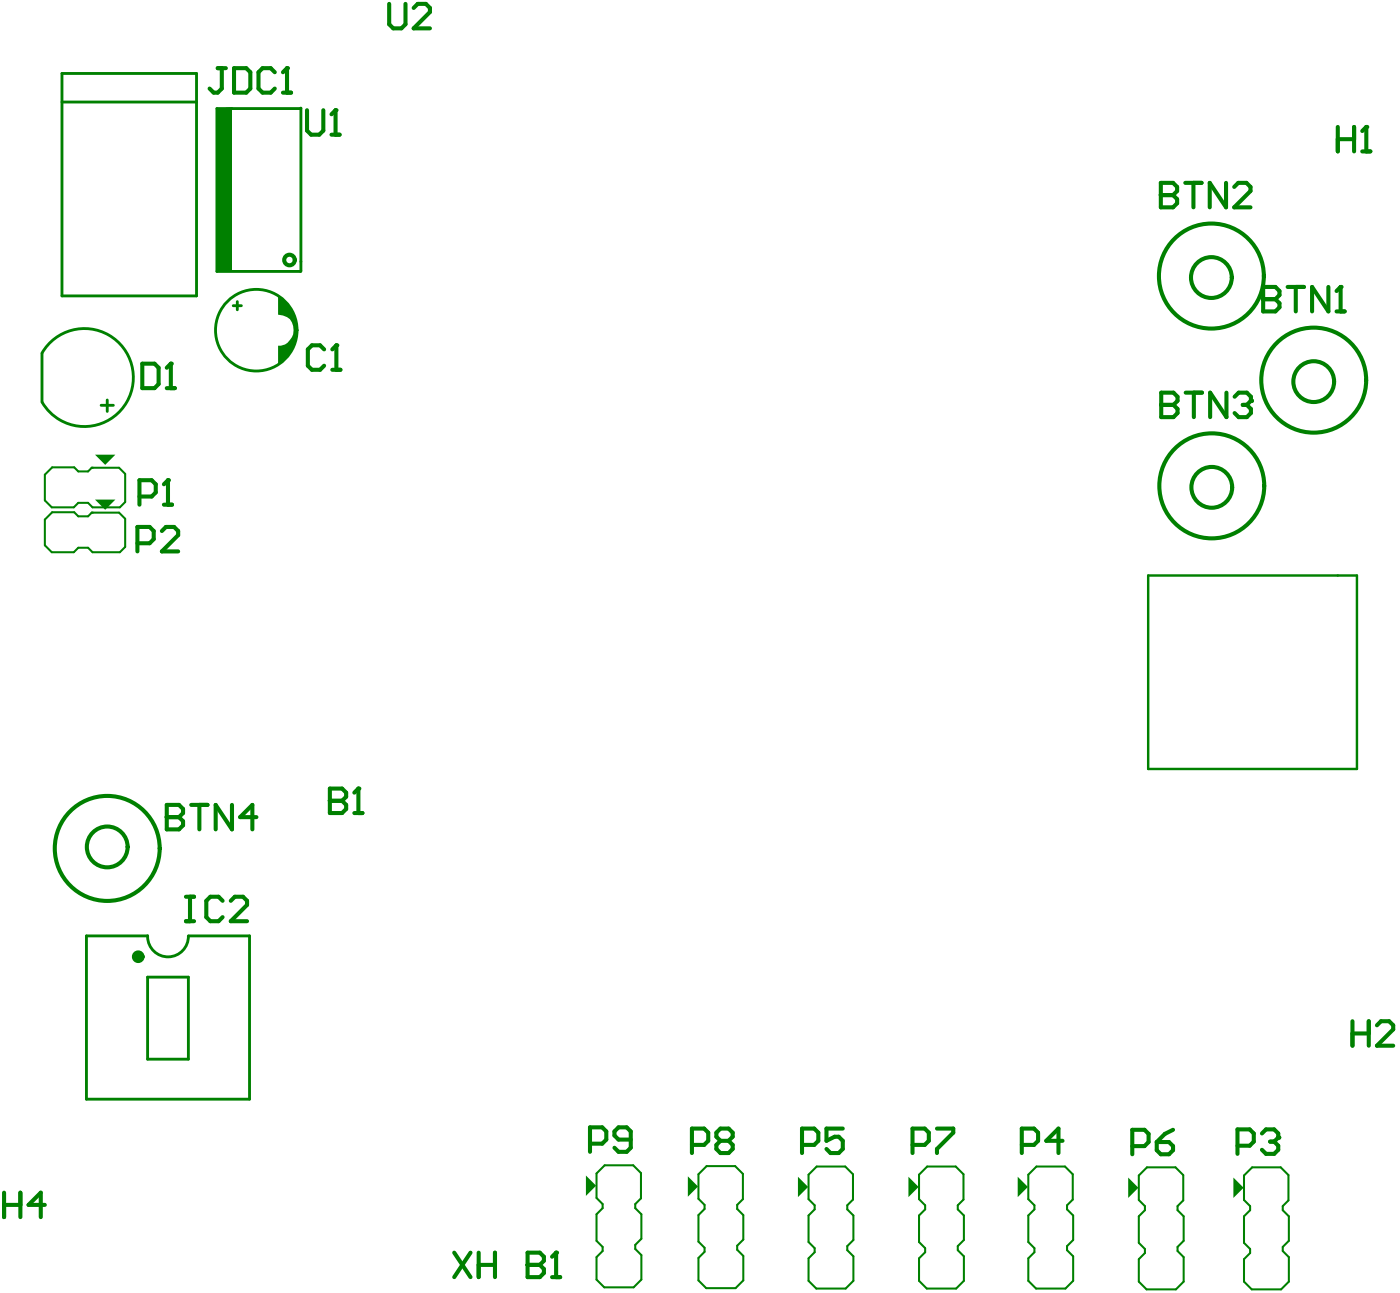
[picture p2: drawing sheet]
<svg xmlns="http://www.w3.org/2000/svg" width="290mm" height="268mm" viewBox="0 0 290 268" stroke-linecap="round" stroke-linejoin="round" font-family="sans-serif">
<g fill="#008000">
<path d="M19.7 103.5h4.2l-2.1 2.1z"/>
<path d="M19.7 94.2h4.2l-2.1 2.1z"/>
<path d="M121.4 243.4l2.1 2.1-2.1 2.2z"/>
<path d="M142.5 243.6l2.1 2.1-2.1 2.1z"/>
<path d="M188.2 243.7l2.1 2.1-2.1 2.1z"/>
<path d="M210.8 243.7l2.1 2.1-2.1 2.1z"/>
<path d="M255.5 243.8l2.1 2.2-2.1 2.1z"/>
<path d="M165.3 243.7l2.1 2.1-2.1 2.1z"/>
<path d="M233.7 243.8l2.1 2.2-2.1 2.1z"/>
<path d="M57.6 61.3l.8 .4a8.8 8.8 0 0 1 .9 12.5l-1.7 1.4v-4a3.3 3.3 0 0 0 3.1-2.3 3.3 3.3 0 0 0-1.2-3.6l-.9-.4-1-.1z"/>
</g>
<path d="M10.8 96.8h4.6l.8 .8h2l.8-.7h5.7l1.2 1.2v5.9l-1.1 1.1h-5.6l-1-1h-2l-.9 1h-4.6l-1.4-1.5v-5.3zM10.8 106.1h4.6l.8 .8h2l.8-.7h5.7l1.2 1.2v5.9l-1.1 1.1h-5.6l-1-1h-2l-.9 1h-4.6l-1.4-1.5v-5.3zM125.2 241.3h6l1.6 1.6v5.3l-1.2 1.1v.9l1.2 1.3v5l-1.2 1.3v.8l1.2 1.3v5.1l-1.6 1.6h-6l-1.6-1.6v-4.7l1.2-1.2v-.9l-1.2-1.2v-5.5l1.2-1.3v-.9l-1.2-1.2v-5.1zM146.4 241.5h5.9l1.6 1.6v5.2l-1.2 1.2v.9l1.3 1.2v5.1l-1.3 1.3v.8l1.3 1.3v5l-1.6 1.7h-6.1l-1.6-1.7v-4.6l1.2-1.3v-.8l-1.2-1.3v-5.5l1.2-1.2v-.9l-1.2-1.3v-5zM169.2 241.6h5.9l1.6 1.6v5.2l-1.2 1.2v.8l1.3 1.3v5.1l-1.3 1.2v.9l1.3 1.3v5l-1.6 1.6h-6.1l-1.6-1.6v-4.6l1.2-1.3v-.8l-1.2-1.3v-5.5l1.2-1.3v-.8l-1.2-1.3v-5zM192.1 241.6h5.9l1.6 1.6v5.2l-1.2 1.2v.8l1.3 1.3v5.1l-1.3 1.2v.9l1.3 1.3v5l-1.7 1.6h-6l-1.6-1.6v-4.6l1.2-1.3v-.8l-1.2-1.3v-5.5l1.2-1.3v-.8l-1.2-1.3v-5zM214.7 241.6h5.9l1.6 1.6v5.2l-1.2 1.2v.8l1.3 1.3v5.1l-1.3 1.2v.9l1.3 1.3v5l-1.6 1.6h-6.1l-1.6-1.6v-4.6l1.3-1.3v-.8l-1.3-1.3v-5.5l1.3-1.3v-.8l-1.3-1.3v-5zM237.6 241.7h5.9l1.6 1.6v5.3l-1.2 1.2v.8l1.3 1.3v5.1l-1.3 1.2v.9l1.3 1.2v5.1l-1.6 1.6h-6.1l-1.6-1.6v-4.6l1.2-1.3v-.9l-1.2-1.2v-5.5l1.2-1.3v-.8l-1.2-1.3v-5.1zM259.4 241.7h5.9l1.6 1.6v5.3l-1.2 1.2v.8l1.3 1.3v5.1l-1.3 1.2v.9l1.3 1.2v5.1l-1.6 1.6h-6.1l-1.6-1.6v-4.6l1.2-1.3v-.9l-1.2-1.2v-5.5l1.2-1.3v-.8l-1.2-1.3v-5.1z" fill="none" stroke="#008000" stroke-width=".42"/>
<path d="M12.8 15.2h27.9v46.1h-27.9zM12.8 21.1h27.9M44.9 22.5l17.4-.1-.1 33.8h-17.3zM48.1 22.5l-1.2 .1M8.7 73.2v10.1M48.3 63.3h1.7M49.2 62.5v1.7M20.9 83.9h2.6M22.2 82.8v2.4M30.6 193.8h-12.7v33.8h33.8v-33.8h-12.6M30.6 202.3h8.4v17h-8.4z" fill="none" stroke="#008000" stroke-width=".59"/>
<path d="M237.8 119.2h43.3v40h-43.3z" fill="none" stroke="#008000" stroke-width=".51"/>
<path d="M44.9 22.4h3.1v33.7h-3.1z" fill-rule="evenodd" fill="#008000"/>
<path d="M34.5 166.7v5.1h2.6l.8-.9v-.8l-.8-.9h-2.6M38.5 185.7h1.7M38.5 190.8h1.7M39.4 185.7v5.1M46.1 186.5l-.8-.8h-1.7l-.9 .8v3.4l.9 .9h1.7l.8-.9M47.8 186.5l.8-.8h1.7l.9 .8v.9l-3.4 3.4h3.4" fill="none" stroke="#008000" stroke-width=".84"/>
<circle cx="34.5" cy="169.2" r=".42" fill="#008000"/>
<path d="M34.5 166.7h2.6l.8 .8v.9l-.8 .8h-2.6M39.6 166.7h3.4M41.3 166.7v5.1M48.1 166.7v5.1l-3.4-5.1v5.1M53.1 169.2h-3.4l2.6-2.5v5.1M68.3 163.3v5.1h2.6l.8-.9v-.8l-.8-.9h-2.6" fill="none" stroke="#008000" stroke-width=".84"/>
<circle cx="68.3" cy="165.8" r=".42" fill="#008000"/>
<path d="M68.3 163.3h2.6l.8 .8v.9l-.8 .8h-2.6M73.4 168.4h1.7M74.2 163.3v5.1" fill="none" stroke="#008000" stroke-width=".84"/>
<circle cx="74.2" cy="163.3" r=".42" fill="#008000"/>
<path d="M277.1 26.3v5.1M277.1 28.8h3.4M280.5 26.3v5.1M282.2 31.4h1.7M283 26.3v5.1M74.2 163.3l-.8 .8" fill="none" stroke="#008000" stroke-width=".84"/>
<circle cx="283" cy="26.3" r=".42" fill="#008000"/>
<path d="M283 26.3l-.8 .8M34.8 99.4v5.1M28.9 102.8h2.5l.9-.8v-1.7l-.9-.9h-2.5v5.1M33.9 104.5h1.7" fill="none" stroke="#008000" stroke-width=".84"/>
<circle cx="34.8" cy="99.4" r=".42" fill="#008000"/>
<path d="M29.5 75.3h2.5l.9 .9v3.3l-.9 .9h-2.5zM35.4 75.3v5.1M34.5 80.4h1.7M34.8 99.4l-.9 .9" fill="none" stroke="#008000" stroke-width=".84"/>
<circle cx="35.4" cy="75.3" r=".42" fill="#008000"/>
<path d="M35.4 75.3l-.9 .9M67.1 72.4l-.8-.9h-1.7l-.8 .9v3.3l.8 .9h1.7l.8-.9M68.8 76.6h1.7M69.7 71.5v5.1" fill="none" stroke="#008000" stroke-width=".84"/>
<circle cx="69.7" cy="71.5" r=".42" fill="#008000"/>
<path d="M63.6 22.8v4.2l.8 .9h1.7l.9-.9v-4.2M68.7 27.9h1.6M69.5 22.8v5.1M69.7 71.5l-.9 .9" fill="none" stroke="#008000" stroke-width=".84"/>
<circle cx="69.5" cy="22.8" r=".42" fill="#008000"/>
<g fill="none" stroke="#008000" stroke-width=".84">
<path d="M69.5 22.8l-.8 .9M122.2 236.8h2.5l.9-.8v-1.7l-.9-.8h-2.5v5M130.6 236h-2.5l-.8-.9v-.8l.8-.8h1.7l.8 .8v3.4l-.8 .8h-1.7l-.8-.8M143.3 237.1h2.6l.8-.9v-1.6l-.8-.9h-2.6v5.1M149.2 236.2l-.8-.8v-.8l.8-.9h1.7l.9 .9v.8l-.9 .8M149.2 236.2l-.8 .9v.8l.8 .9h1.7l.9-.9v-.8l-.9-.9M149.2 236.2h1.7M166.1 237.1h2.6l.8-.9v-1.6l-.8-.9h-2.6v5.1M174.6 233.7h-3.4v2.5l1.7-.8h.8l.9 .8v1.7l-.9 .9h-1.7l-.8-.9M234.5 237.3h2.6l.8-.8v-1.7l-.8-.8h-2.6v5M239.6 236.5h2.5l.9 .8v.9l-.9 .8h-1.7l-.8-.8zM243 234l-1.7 .8-1.7 1.7"/>
<path d="M256.3 237.3h2.6l.8-.9v-1.7l-.8-.8h-2.6v5M261.4 234.7l.8-.8h1.7l.9 .8v.9"/>
</g>
<circle cx="264.8" cy="235.6" r=".42" fill="#008000"/>
<g fill="none" stroke="#008000" stroke-width=".84">
<path d="M280.1 211.5v5M280.1 214h3.4M283.5 211.5v5M285.2 212.3l.8-.8h1.7l.9 .8v.9l-3.4 3.3h3.4M263.1 236.4h.8M263.9 236.4l.9 .9v.8l-.9 .8h-1.7l-.8-.8M264.8 235.6l-.9 .8M.8 247v5M.8 249.5h3.4M4.2 247v5M9.3 249.5h-3.4l2.5-2.5v5M94.1 259.4l3.4 5.1"/>
<path d="M97.5 259.4l-3.4 5.1M99.1 259.4v5.1M102.5 259.4v5.1M109.3 259.4v5.1h2.5l.9-.9v-.8l-.9-.9h-2.5M99.1 261.9h3.4"/>
</g>
<circle cx="109.3" cy="261.9" r=".42" fill="#008000"/>
<path d="M109.3 259.4h2.5l.9 .8v.9l-.9 .8h-2.5M115.2 259.4v5.1M114.3 264.5h1.7" fill="none" stroke="#008000" stroke-width=".84"/>
<circle cx="115.2" cy="259.4" r=".42" fill="#008000"/>
<path d="M45.1 14.1h1.7M45.9 14.1v4.2l-.8 .9h-.8l-.9-.9M48.5 14.1h2.5l.9 .9v3.3l-.9 .9h-2.5zM56.9 15l-.8-.9h-1.7l-.9 .9v3.3l.9 .9h1.7l.8-.9M58.6 19.2h1.7M59.5 14.1v5.1M80.6 .8v4.2l.9 .9h1.6l.9-.9v-4.2M85.7 1.6l.8-.8h1.7l.9 .8v.9l-3.4 3.4h3.4M28.5 112.5h2.5l.8-.8v-1.7l-.8-.9h-2.5v5.1M33.5 110l.9-.9h1.7l.8 .9v.8l-3.4 3.4h3.4M115.2 259.4l-.9 .8" fill="none" stroke="#008000" stroke-width=".84"/>
<circle cx="59.5" cy="14.1" r=".42" fill="#008000"/>
<path d="M59.5 14.1l-.9 .9M240.5 81.3v5.1h2.6l.8-.9v-.8l-.8-.9h-2.6" fill="none" stroke="#008000" stroke-width=".84"/>
<circle cx="240.5" cy="83.8" r=".42" fill="#008000"/>
<path d="M240.5 81.3h2.6l.8 .9v.8l-.8 .8h-2.6M245.6 81.3h3.4M247.3 81.3v5.1M254 81.3v5.1l-3.3-5.1v5.1M255.7 82.2l.9-.9h1.7l.8 .9v.8" fill="none" stroke="#008000" stroke-width=".84"/>
<circle cx="259.1" cy="83" r=".42" fill="#008000"/>
<path d="M261.6 59.4v5.1h2.6l.8-.9v-.8l-.8-.8h-2.6M257.4 83.8h.9M258.3 83.8l.8 .9v.8l-.8 .9h-1.7l-.9-.9M259.1 83l-.8 .8" fill="none" stroke="#008000" stroke-width=".84"/>
<circle cx="261.6" cy="62" r=".42" fill="#008000"/>
<path d="M261.6 59.4h2.6l.8 .9v.8l-.8 .9h-2.6M266.7 59.4h3.4M268.4 59.4v5.1M275.1 59.4v5.1l-3.3-5.1v5.1M277.7 59.4v5.1M276.8 64.5h1.7" fill="none" stroke="#008000" stroke-width=".84"/>
<circle cx="277.7" cy="59.4" r=".42" fill="#008000"/>
<path d="M240.4 37.9v5h2.6l.8-.8v-.9l-.8-.8h-2.6M277.7 59.4l-.9 .9" fill="none" stroke="#008000" stroke-width=".84"/>
<circle cx="240.4" cy="40.4" r=".42" fill="#008000"/>
<g fill="none" stroke="#008000" stroke-width=".84">
<path d="M240.4 37.9h2.6l.8 .8v.9l-.8 .8h-2.6M245.5 37.9h3.4M247.2 37.9v5M254 37.9v5l-3.4-5v5M255.6 38.7l.9-.8h1.7l.8 .8v.9l-3.4 3.3h3.4M189 237.1h2.5l.9-.9v-1.6l-.9-.9h-2.5v5.1M194.1 233.7h3.4v.9l-3.4 3.3v.9M211.6 237.1h2.6l.8-.9v-1.6l-.8-.9h-2.6v5.1M220.1 236.2h-3.4l2.5-2.5v5.1"/>
<circle cx="60" cy="53.8" r="1.1"/>
<circle cx="250.9" cy="57.2" r="10.9"/>
<circle cx="250.9" cy="57.5" r="4.2"/>
<circle cx="272.1" cy="78.7" r="10.9"/>
<circle cx="272.1" cy="79" r="4.2"/>
<circle cx="251" cy="100.6" r="10.9"/>
<circle cx="251" cy="100.9" r="4.2"/>
<circle cx="22.2" cy="175.7" r="10.9"/>
<circle cx="22.2" cy="175.4" r="4.2"/>
</g>
<circle cx="28.6" cy="198.1" r=".68" fill="none" stroke="#008000" stroke-width="1.3"/>
<g fill="none" stroke="#008000" stroke-width=".59">
<path d="M8.7 73.1a10.1 10.1 0 0 1 15.3-2.7 10.1 10.1 0 0 1 0 15.5 10.1 10.1 0 0 1-15.3-2.6M30.6 193.8a4.2 4.2 0 0 0 4.2 4.4 4.2 4.2 0 0 0 4.2-4.4"/>
<circle cx="53.1" cy="68.4" r="8.4"/>
</g>
</svg>
